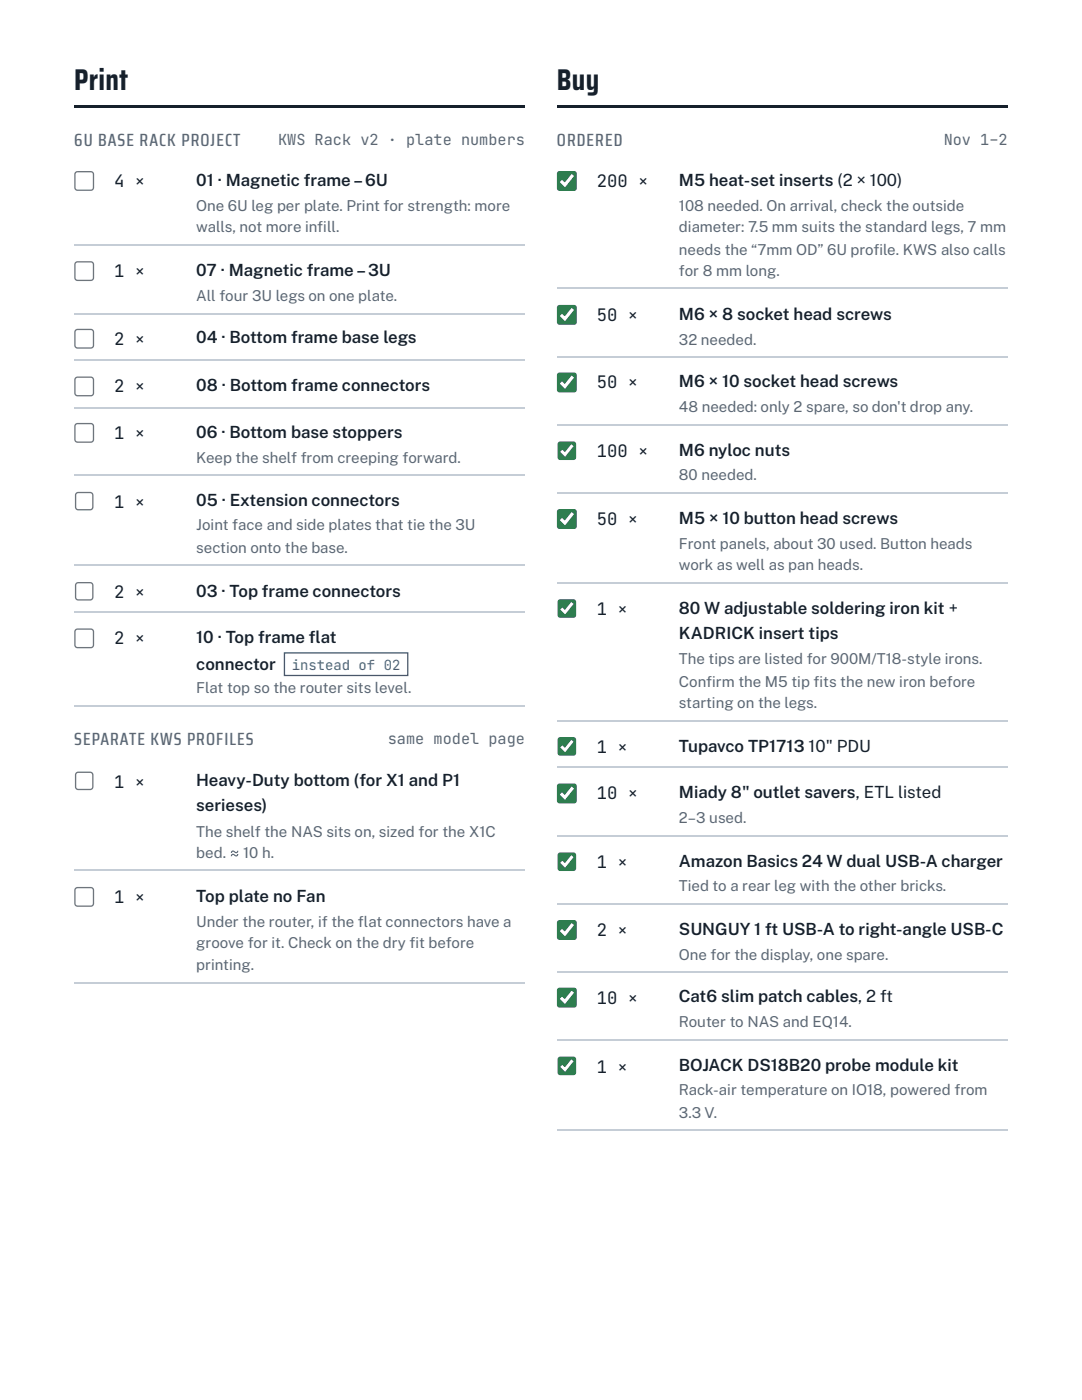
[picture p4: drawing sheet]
<svg xmlns="http://www.w3.org/2000/svg" width="216mm" height="279mm" viewBox="0 0 216 279" stroke-linecap="round" stroke-linejoin="round" font-family="sans-serif">
<defs><g id="words">
<g font-size="6" fill="#16202b">
<text x="14.8" y="18">Print</text>
<text x="111.1" y="18">Buy</text>
</g>
<g font-size="3.5" fill="#5b6775">
<text x="14.8" y="29.1">6U BASE RACK PROJECT</text>
<text x="111.1" y="29.1">ORDERED</text>
<text x="14.8" y="148.7">SEPARATE KWS PROFILES</text>
</g>
<g font-size="3.4" fill="#16202b">
<text x="22.8" y="37.3">4 ×</text>
<text x="119.1" y="37.3">200 ×</text>
<text x="22.8" y="55.3">1 ×</text>
<text x="119.1" y="64">50 ×</text>
<text x="22.8" y="68.8">2 ×</text>
<text x="119.1" y="77.5">50 ×</text>
<text x="22.8" y="78.3">2 ×</text>
<text x="22.8" y="87.6">1 ×</text>
<text x="119.1" y="91.3">100 ×</text>
<text x="22.8" y="101.3">1 ×</text>
<text x="119.1" y="104.8">50 ×</text>
<text x="22.8" y="119.3">2 ×</text>
<text x="119.1" y="122.8">1 ×</text>
<text x="22.8" y="128.6">2 ×</text>
<text x="119.1" y="150.3">1 ×</text>
<text x="22.8" y="157.2">1 ×</text>
<text x="119.1" y="159.5">10 ×</text>
<text x="119.1" y="173.3">1 ×</text>
<text x="22.8" y="180.2">1 ×</text>
<text x="119.1" y="186.8">2 ×</text>
<text x="119.1" y="200.3">10 ×</text>
<text x="119.1" y="214">1 ×</text>
</g>
<g font-size="3.3" fill="#16202b">
<text x="39.2" y="37">01 · Magnetic frame–6U</text>
<text x="135.5" y="37">M5 heat-set inserts (2 × 100)</text>
<text x="39.2" y="55">07 · Magnetic frame–3U</text>
<text x="135.5" y="63.8">M6 × 8 socket head screws</text>
<text x="39.2" y="68.5">04 · Bottom frame base legs</text>
<text x="135.5" y="77.3">M6 × 10 socket head screws</text>
<text x="39.2" y="78.1">08 · Bottom frame connectors</text>
<text x="39.2" y="87.3">06 · Bottom base stoppers</text>
<text x="135.5" y="91">M6 nyloc nuts</text>
<text x="39.2" y="101.1">05 · Extension connectors</text>
<text x="135.5" y="104.5">M5 × 10 button head screws</text>
<text x="39.2" y="119.1">03 · Top frame connectors</text>
<text x="135.5" y="122.5">80 W adjustable soldering iron kit +</text>
<text x="39.2" y="128.3">10 · Top frame fat</text>
<text x="61.7" y="128.3">l</text>
<text x="135.5" y="127.5">KADRICK insert tips</text>
<text x="39.2" y="133.6">connector</text>
<text x="135.5" y="150">Tupavco TP1713</text>
<text x="161.4" y="150">10&quot; PDU</text>
<text x="39.2" y="156.9">Heavy-Duty bottom (for X1 and P1</text>
<text x="39.2" y="161.9">serieses)</text>
<text x="135.5" y="159.3">Miady 8&quot; outlet savers, ETL listed</text>
<text x="135.5" y="173">Amazon Basics 24 W dual USB-A charger</text>
<text x="39.2" y="179.9">Top plate no Fan</text>
<text x="135.5" y="186.5">SUNGUY 1 ft USB-A to right-angle USB-C</text>
<text x="135.5" y="200">Cat6 slim patch cables, 2 ft</text>
<text x="135.5" y="213.8">BOJACK DS18B20 probe module kit</text>
</g>
<g font-size="3" fill="#5b6775">
<text x="55.5" y="28.8">KWS Rack v2 · plate numbers</text>
<text x="188.3" y="28.8">Nov 1–2</text>
<text x="39.2" y="42.1">One 6U leg per plate. Print for strength: more</text>
<text x="39.2" y="46.3">walls, not more infll.</text>
<text x="63.3" y="46.3">i</text>
<text x="135.5" y="42.1">108 needed. On arrival, check the outside</text>
<text x="135.5" y="46.3">diameter: 7.5 mm suits the standard legs, 7 mm</text>
<text x="135.5" y="50.8">needs the “7mm OD” 6U profle. KWS also calls</text>
<text x="174.3" y="50.8">i</text>
<text x="135.5" y="55">for 8 mm long.</text>
<text x="39.2" y="60.1">All four 3U legs on one plate.</text>
<text x="135.5" y="68.8">32 needed.</text>
<text x="135.5" y="82.3">48 needed: only 2 spare, so don't drop any.</text>
<text x="39.2" y="92.3">Keep the shelf from creeping forward.</text>
<text x="135.5" y="95.8">80 needed.</text>
<text x="39.2" y="105.8">Joint face and side plates that tie the 3U</text>
<text x="39.2" y="110.3">section onto the base.</text>
<text x="135.5" y="109.5">Front panels, about 30 used. Button heads</text>
<text x="135.5" y="113.8">work as well as pan heads.</text>
<text x="135.5" y="132.6">The tips are listed for 900M/T18-style irons.</text>
<text x="135.5" y="137.1">Confrm the M5 tip fts the new iron before</text>
<text x="140.9" y="137.1">i</text>
<text x="162.4" y="137.1">i</text>
<text x="39.2" y="138.4">Flat top so the router sits level.</text>
<text x="135.5" y="141.3">starting on the legs.</text>
<text x="77.4" y="148.4">same model page</text>
<text x="39.2" y="167">The shelf the NAS sits on, sized for the X1C</text>
<text x="135.5" y="164.3">2–3 used.</text>
<text x="39.2" y="171.2">bed. ≈ 10 h.</text>
<text x="135.5" y="177.8">Tied to a rear leg with the other bricks.</text>
<text x="39.2" y="184.9">Under the router, if the fat connectors have a</text>
<text x="71.4" y="184.9">l</text>
<text x="39.2" y="189.2">groove for it. Check on the dry ft before</text>
<text x="81.7" y="189.2">i</text>
<text x="135.5" y="191.6">One for the display, one spare.</text>
<text x="39.2" y="193.7">printing.</text>
<text x="135.5" y="205.1">Router to NAS and EQ14.</text>
<text x="135.5" y="218.5">Rack-air temperature on IO18, powered from</text>
<text x="135.5" y="223">3.3 V.</text>
</g>
<text font-size="2.8" fill="#2457b8" x="58.2" y="133.6">instead of 02</text>
</g></defs>
<path d="M14.8 20.9h90v.5h-90z" fill="#16202b"/>
<path d="M14.8 48.8h90" fill="none" stroke="#c5cdd6" stroke-width=".26"/>
<path d="M15 34.3l.4-.1h2.8a.53 .53 0 0 1 .5 .5v2.8a.53 .53 0 0 1-.5 .5h-2.8a.53 .53 0 0 1-.5-.5v-2.8z" fill="#fff"/>
<path d="M15.1 34.4l.4-.1h2.6a.53 .53 0 0 1 .6 .5v2.6a.53 .53 0 0 1-.6 .6h-2.6a.53 .53 0 0 1-.6-.6v-2.6z" fill="none" stroke="#767676" stroke-width=".26"/>
<path d="M14.8 62.6h90" fill="none" stroke="#c5cdd6" stroke-width=".26"/>
<path d="M15 52.3l.4-.1h2.8a.53 .53 0 0 1 .5 .5v2.8a.53 .53 0 0 1-.5 .5h-2.8a.53 .53 0 0 1-.5-.5v-2.8z" fill="#fff"/>
<path d="M15.1 52.4l.4-.1h2.6a.53 .53 0 0 1 .6 .5v2.6a.53 .53 0 0 1-.6 .6h-2.6a.53 .53 0 0 1-.6-.6v-2.6z" fill="none" stroke="#767676" stroke-width=".26"/>
<path d="M14.8 71.8h90" fill="none" stroke="#c5cdd6" stroke-width=".26"/>
<path d="M15 65.8l.4-.1h2.8a.53 .53 0 0 1 .5 .5v2.8a.53 .53 0 0 1-.5 .5h-2.8a.53 .53 0 0 1-.5-.5v-2.8z" fill="#fff"/>
<path d="M15.1 65.9l.4-.2h2.6a.53 .53 0 0 1 .6 .6v2.6a.53 .53 0 0 1-.6 .6h-2.6a.53 .53 0 0 1-.6-.6v-2.6z" fill="none" stroke="#767676" stroke-width=".26"/>
<path d="M14.8 81.4h90" fill="none" stroke="#c5cdd6" stroke-width=".26"/>
<path d="M15 75.3l.4-.1h2.8a.53 .53 0 0 1 .5 .5v2.8a.53 .53 0 0 1-.5 .6h-2.8a.53 .53 0 0 1-.5-.6v-2.8z" fill="#fff"/>
<path d="M15.1 75.4l.4-.1h2.6a.53 .53 0 0 1 .6 .5v2.6a.53 .53 0 0 1-.6 .6h-2.6a.53 .53 0 0 1-.6-.6v-2.6z" fill="none" stroke="#767676" stroke-width=".26"/>
<path d="M14.8 94.9h90" fill="none" stroke="#c5cdd6" stroke-width=".26"/>
<path d="M15 84.6l.4-.1h2.8a.53 .53 0 0 1 .5 .5v2.8a.53 .53 0 0 1-.5 .5h-2.8a.53 .53 0 0 1-.5-.5v-2.8z" fill="#fff"/>
<path d="M15.1 84.7l.4-.2h2.6a.53 .53 0 0 1 .6 .6v2.6a.53 .53 0 0 1-.6 .5h-2.6a.53 .53 0 0 1-.6-.5v-2.6z" fill="none" stroke="#767676" stroke-width=".26"/>
<path d="M14.8 112.8h90" fill="none" stroke="#c5cdd6" stroke-width=".26"/>
<path d="M15.2 98.4l.3-.2h2.6a.53 .53 0 0 1 .5 .5v2.6a.53 .53 0 0 1-.5 .5h-2.6a.53 .53 0 0 1-.5-.5v-2.6z" fill="#fff"/>
<path d="M15.2 98.4l.4-.1h2.4a.53 .53 0 0 1 .5 .5v2.4a.53 .53 0 0 1-.5 .5h-2.4a.53 .53 0 0 1-.5-.5v-2.4z" fill="none" stroke="#767676" stroke-width=".26"/>
<path d="M14.8 122.1h90" fill="none" stroke="#c5cdd6" stroke-width=".26"/>
<path d="M15.2 116.4l.3-.2h2.6a.53 .53 0 0 1 .5 .5v2.6a.53 .53 0 0 1-.5 .5h-2.6a.53 .53 0 0 1-.5-.5v-2.6z" fill="#fff"/>
<path d="M15.2 116.4l.4-.1h2.4a.53 .53 0 0 1 .5 .5v2.4a.53 .53 0 0 1-.5 .5h-2.4a.53 .53 0 0 1-.5-.5v-2.4z" fill="none" stroke="#767676" stroke-width=".26"/>
<path d="M14.8 140.9h90" fill="none" stroke="#c5cdd6" stroke-width=".26"/>
<path d="M15 125.6l.4-.1h2.8a.53 .53 0 0 1 .5 .5v2.8a.53 .53 0 0 1-.5 .5h-2.8a.53 .53 0 0 1-.5-.5v-2.8z" fill="#fff"/>
<path d="M15.1 125.7l.4-.2h2.6a.53 .53 0 0 1 .6 .6v2.6a.53 .53 0 0 1-.6 .5h-2.6a.53 .53 0 0 1-.6-.5v-2.6z" fill="none" stroke="#767676" stroke-width=".26"/>
<path d="M56.8 130.3h24.6v4.5h-24.6z" fill="none" stroke="#2457b8" stroke-width=".26"/>
<path d="M14.8 173.7h90" fill="none" stroke="#c5cdd6" stroke-width=".26"/>
<path d="M15.2 154.2l.3-.2h2.6a.53 .53 0 0 1 .5 .6v2.5a.53 .53 0 0 1-.5 .5h-2.6a.53 .53 0 0 1-.5-.5v-2.5z" fill="#fff"/>
<path d="M15.2 154.3l.4-.2h2.4a.53 .53 0 0 1 .5 .5v2.4a.53 .53 0 0 1-.5 .6h-2.4a.53 .53 0 0 1-.5-.6v-2.4z" fill="none" stroke="#767676" stroke-width=".26"/>
<path d="M14.8 196.2h90" fill="none" stroke="#c5cdd6" stroke-width=".26"/>
<path d="M15 177.2l.4-.1h2.8a.53 .53 0 0 1 .5 .5v2.8a.53 .53 0 0 1-.5 .5h-2.8a.53 .53 0 0 1-.5-.5v-2.8z" fill="#fff"/>
<path d="M15.1 177.3l.4-.2h2.6a.53 .53 0 0 1 .6 .6v2.6a.53 .53 0 0 1-.6 .5h-2.6a.53 .53 0 0 1-.6-.5v-2.6z" fill="none" stroke="#767676" stroke-width=".26"/>
<path d="M111.1 20.9h90v.5h-90z" fill="#16202b"/>
<path d="M111.1 57.5h90" fill="none" stroke="#c5cdd6" stroke-width=".26"/>
<path d="M111.3 34.3l.4-.1h2.8a.53 .53 0 0 1 .5 .5v2.8a.53 .53 0 0 1-.5 .5h-2.8a.53 .53 0 0 1-.5-.5v-2.8z" fill="#fff"/>
<path d="M111.3 34.3l.4-.2h2.9a.53 .53 0 0 1 .5 .6v2.9a.53 .53 0 0 1-.5 .5h-2.9a.53 .53 0 0 1-.6-.5v-2.9z" fill="#2e7d4f"/>
<path d="M114.3 34.9l-1.6 2-.8-.8" fill="none" stroke="#fff" stroke-width=".63" stroke-linecap="butt"/>
<path d="M111.1 71.3h90" fill="none" stroke="#c5cdd6" stroke-width=".26"/>
<path d="M111.3 61.1l.4-.2h2.8a.53 .53 0 0 1 .5 .5v2.8a.53 .53 0 0 1-.5 .6h-2.8a.53 .53 0 0 1-.5-.6v-2.8z" fill="#fff"/>
<path d="M111.3 61l.4-.1h2.9a.53 .53 0 0 1 .5 .5v2.9a.53 .53 0 0 1-.5 .5h-2.9a.53 .53 0 0 1-.6-.5v-2.9z" fill="#2e7d4f"/>
<path d="M114.3 61.6l-1.6 2-.8-.8" fill="none" stroke="#fff" stroke-width=".63" stroke-linecap="butt"/>
<path d="M111.1 84.8h90" fill="none" stroke="#c5cdd6" stroke-width=".26"/>
<path d="M111.3 74.6l.4-.2h2.8a.53 .53 0 0 1 .5 .5v2.8a.53 .53 0 0 1-.5 .6h-2.8a.53 .53 0 0 1-.5-.6v-2.8z" fill="#fff"/>
<path d="M111.3 74.5l.4-.2h2.9a.53 .53 0 0 1 .5 .6v2.9a.53 .53 0 0 1-.5 .5h-2.9a.53 .53 0 0 1-.6-.5v-2.9z" fill="#2e7d4f"/>
<path d="M114.3 75.1l-1.6 2-.8-.8" fill="none" stroke="#fff" stroke-width=".63" stroke-linecap="butt"/>
<path d="M111.1 98.3h90" fill="none" stroke="#c5cdd6" stroke-width=".26"/>
<path d="M111.5 88.3l.3-.1h2.6a.53 .53 0 0 1 .5 .5v2.5a.53 .53 0 0 1-.5 .6h-2.6a.53 .53 0 0 1-.5-.6v-2.5z" fill="#fff"/>
<path d="M111.4 88.3l.4-.2h2.6a.53 .53 0 0 1 .6 .5v2.7a.53 .53 0 0 1-.6 .5h-2.6a.53 .53 0 0 1-.5-.5v-2.7z" fill="#2e7d4f"/>
<path d="M114.2 88.8l-1.5 1.9-.7-.7" fill="none" stroke="#fff" stroke-width=".59"/>
<path d="M111.1 116.3h90" fill="none" stroke="#c5cdd6" stroke-width=".26"/>
<path d="M111.3 101.8l.4-.1h2.8a.53 .53 0 0 1 .5 .5v2.8a.53 .53 0 0 1-.5 .5h-2.8a.53 .53 0 0 1-.5-.5v-2.8z" fill="#fff"/>
<path d="M111.3 101.8l.4-.2h2.9a.53 .53 0 0 1 .5 .5v2.9a.53 .53 0 0 1-.5 .6h-2.9a.53 .53 0 0 1-.6-.6v-2.9z" fill="#2e7d4f"/>
<path d="M114.3 102.4l-1.6 2-.8-.8" fill="none" stroke="#fff" stroke-width=".63" stroke-linecap="butt"/>
<path d="M111.1 143.8h90" fill="none" stroke="#c5cdd6" stroke-width=".26"/>
<path d="M111.5 119.8l.3-.2h2.6a.53 .53 0 0 1 .5 .6v2.5a.53 .53 0 0 1-.5 .5h-2.6a.53 .53 0 0 1-.5-.5v-2.5z" fill="#fff"/>
<path d="M111.4 119.7l.4-.1h2.6a.53 .53 0 0 1 .6 .5v2.7a.53 .53 0 0 1-.6 .5h-2.6a.53 .53 0 0 1-.5-.5v-2.7z" fill="#2e7d4f"/>
<path d="M114.2 120.3l-1.5 1.9-.7-.8" fill="none" stroke="#fff" stroke-width=".59"/>
<path d="M111.1 153.1h90" fill="none" stroke="#c5cdd6" stroke-width=".26"/>
<path d="M111.5 147.3l.3-.1h2.6a.53 .53 0 0 1 .5 .5v2.5a.53 .53 0 0 1-.5 .6h-2.6a.53 .53 0 0 1-.5-.6v-2.5z" fill="#fff"/>
<path d="M111.4 147.3l.4-.2h2.6a.53 .53 0 0 1 .6 .5v2.7a.53 .53 0 0 1-.6 .5h-2.6a.53 .53 0 0 1-.5-.5v-2.7z" fill="#2e7d4f"/>
<path d="M114.2 147.8l-1.5 1.9-.7-.7" fill="none" stroke="#fff" stroke-width=".59"/>
<path d="M111.1 166.8h90" fill="none" stroke="#c5cdd6" stroke-width=".26"/>
<path d="M111.3 156.6l.4-.2h2.8a.53 .53 0 0 1 .5 .6v2.8a.53 .53 0 0 1-.5 .5h-2.8a.53 .53 0 0 1-.5-.5v-2.8z" fill="#fff"/>
<path d="M111.3 156.5l.4-.1h2.9a.53 .53 0 0 1 .5 .5v2.9a.53 .53 0 0 1-.5 .5h-2.9a.53 .53 0 0 1-.6-.5v-2.9z" fill="#2e7d4f"/>
<path d="M114.3 157.2l-1.6 1.9-.8-.7" fill="none" stroke="#fff" stroke-width=".63" stroke-linecap="butt"/>
<path d="M111.1 180.3h90" fill="none" stroke="#c5cdd6" stroke-width=".26"/>
<path d="M111.5 170.3l.3-.1h2.6a.53 .53 0 0 1 .5 .5v2.5a.53 .53 0 0 1-.5 .6h-2.6a.53 .53 0 0 1-.5-.6v-2.5z" fill="#fff"/>
<path d="M111.4 170.3l.4-.2h2.6a.53 .53 0 0 1 .6 .6v2.6a.53 .53 0 0 1-.6 .5h-2.6a.53 .53 0 0 1-.5-.5v-2.6z" fill="#2e7d4f"/>
<path d="M114.2 170.9l-1.5 1.8-.7-.7" fill="none" stroke="#fff" stroke-width=".59"/>
<path d="M111.1 194.1h90" fill="none" stroke="#c5cdd6" stroke-width=".26"/>
<path d="M111.3 183.8l.4-.1h2.8a.53 .53 0 0 1 .5 .5v2.8a.53 .53 0 0 1-.5 .5h-2.8a.53 .53 0 0 1-.5-.5v-2.8z" fill="#fff"/>
<path d="M111.3 183.8l.4-.2h2.9a.53 .53 0 0 1 .5 .5v3a.53 .53 0 0 1-.5 .5h-2.9a.53 .53 0 0 1-.6-.5v-3z" fill="#2e7d4f"/>
<path d="M114.3 184.4l-1.6 2-.8-.8" fill="none" stroke="#fff" stroke-width=".63" stroke-linecap="butt"/>
<path d="M111.1 207.6h90" fill="none" stroke="#c5cdd6" stroke-width=".26"/>
<path d="M111.3 197.3l.4-.1h2.8a.53 .53 0 0 1 .5 .5v2.8a.53 .53 0 0 1-.5 .5h-2.8a.53 .53 0 0 1-.5-.5v-2.8z" fill="#fff"/>
<path d="M111.3 197.3l.4-.2h2.9a.53 .53 0 0 1 .5 .5v3a.53 .53 0 0 1-.5 .5h-2.9a.53 .53 0 0 1-.6-.5v-3z" fill="#2e7d4f"/>
<path d="M114.3 197.9l-1.6 2-.8-.8" fill="none" stroke="#fff" stroke-width=".63" stroke-linecap="butt"/>
<path d="M111.1 225.6h90" fill="none" stroke="#c5cdd6" stroke-width=".26"/>
<path d="M111.5 211.1l.3-.2h2.6a.53 .53 0 0 1 .5 .6v2.5a.53 .53 0 0 1-.5 .5h-2.6a.53 .53 0 0 1-.5-.5v-2.5z" fill="#fff"/>
<path d="M111.4 211l.4-.1h2.6a.53 .53 0 0 1 .6 .5v2.6a.53 .53 0 0 1-.6 .6h-2.6a.53 .53 0 0 1-.5-.6v-2.6z" fill="#2e7d4f"/>
<path d="M114.2 211.6l-1.5 1.9-.7-.8" fill="none" stroke="#fff" stroke-width=".59"/>
<use href="#words"/>
</svg>
